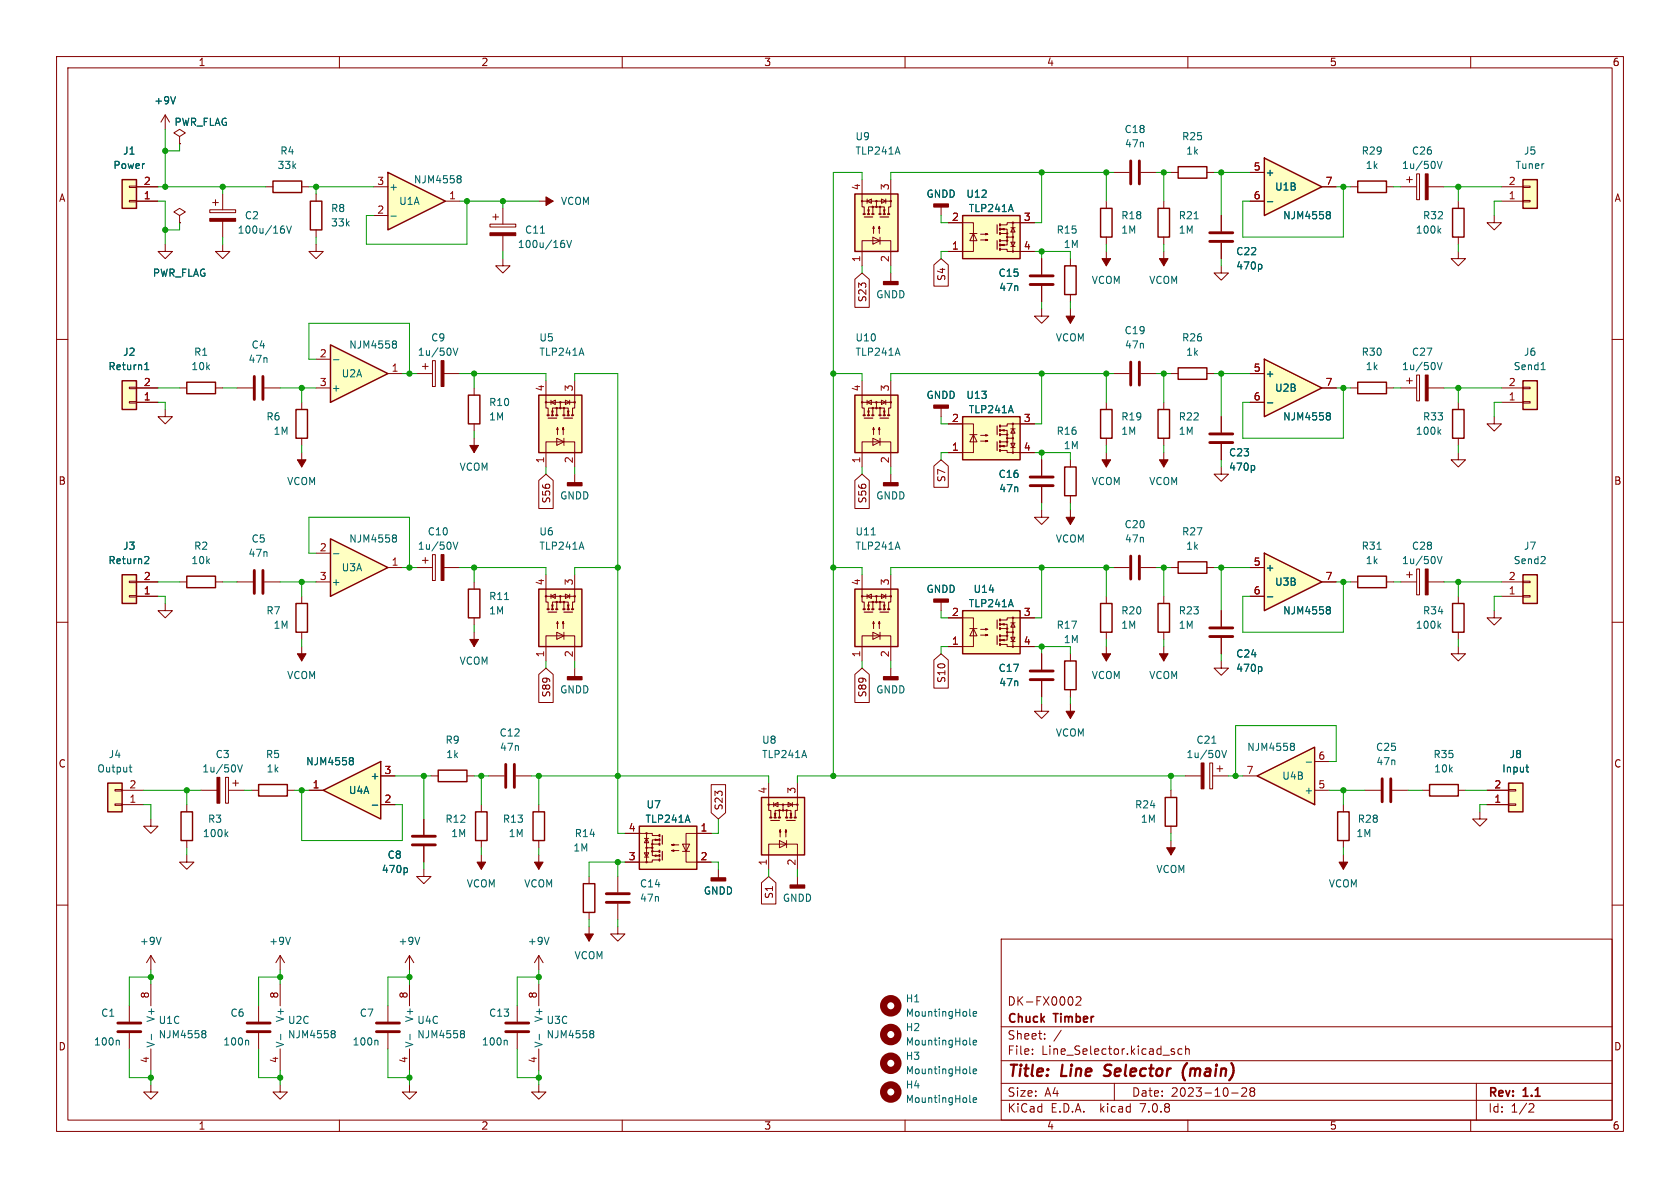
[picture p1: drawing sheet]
<svg xmlns="http://www.w3.org/2000/svg" width="297mm" height="210mm" viewBox="0 0 297 210" stroke-linecap="round" stroke-linejoin="round" font-family="sans-serif">
<defs><g id="words">
<g font-size="2.8" fill="#840000">
<text x="178" y="190.9">Title:</text>
<text x="187.7" y="190.9">Line</text>
<text x="196.1" y="190.9">Selector</text>
<text x="210.7" y="190.9">(main)</text>
</g>
<g font-size="2.1" fill="#840000">
<text x="178" y="178">DK-FX0002</text>
<text x="178" y="184">Sheet:</text>
<text x="178" y="181.2">Chuck</text>
<text x="186.5" y="181.2">Timber</text>
<text x="178" y="186.7">File:</text>
<text x="184.1" y="186.7">Line_Selector.kicad_sch</text>
<text x="178" y="196.9">KiCad</text>
<text x="178" y="194.1">Size:</text>
<text x="184.7" y="194.1">A4</text>
<text x="185.7" y="196.9">E.D.A.</text>
<text x="194.6" y="196.9">kicad</text>
<text x="200" y="194.1">Date:</text>
<text x="201.8" y="196.9">7.0.8</text>
<text x="207" y="194.1">2023-10-28</text>
<text x="263" y="194.3">Rev:</text>
<text x="263" y="196.9">Id:</text>
<text x="267.1" y="196.9">1/2</text>
<text x="269.4" y="194.3">1.1</text>
</g>
<g font-size="1.8" fill="#840000">
<text x="35" y="11.9">1</text>
<text x="85" y="11.9">2</text>
<text x="135" y="11.9">3</text>
<text x="185" y="11.9">4</text>
<text x="235" y="11.9">5</text>
<text x="285" y="11.9">6</text>
<text x="10.3" y="35.9">A</text>
<text x="285.3" y="35.9">A</text>
<text x="153.4" y="53.5" transform="rotate(-90 153.4 53.5)">S23</text>
<text x="167.3" y="49.8" transform="rotate(-90 167.3 49.8)">S4</text>
<text x="10.3" y="85.9">B</text>
<text x="97.5" y="89.1" transform="rotate(-90 97.5 89.1)">S56</text>
<text x="153.4" y="89.1" transform="rotate(-90 153.4 89.1)">S56</text>
<text x="167.3" y="85.3" transform="rotate(-90 167.3 85.3)">S7</text>
<text x="285.3" y="85.9">B</text>
<text x="97.5" y="123.4" transform="rotate(-90 97.5 123.4)">S89</text>
<text x="153.4" y="123.4" transform="rotate(-90 153.4 123.4)">S89</text>
<text x="167.3" y="120.8" transform="rotate(-90 167.3 120.8)">S10</text>
<text x="10.3" y="135.9">C</text>
<text x="285.3" y="135.9">C</text>
<text x="128" y="143.4" transform="rotate(-90 128 143.4)">S23</text>
<text x="136.8" y="159" transform="rotate(-90 136.8 159)">S1</text>
<text x="10.3" y="185.9">D</text>
<text x="285.3" y="185.9">D</text>
<text x="35" y="199.9">1</text>
<text x="85" y="199.9">2</text>
<text x="135" y="199.9">3</text>
<text x="185" y="199.9">4</text>
<text x="235" y="199.9">5</text>
<text x="285" y="199.9">6</text>
</g>
<g font-size="1.8" fill="#006464">
<text x="27.2" y="18.6">+9V</text>
<text x="30.7" y="22.5">PWR_FLAG</text>
<text x="198.7" y="23.7">C18</text>
<text x="21.7" y="27.5">J1</text>
<text x="49.5" y="27.5">R4</text>
<text x="151.1" y="25">U9</text>
<text x="151.1" y="27.5">TLP241A</text>
<text x="198.8" y="26.3">47n</text>
<text x="208.9" y="25">R25</text>
<text x="209.6" y="27.5">1k</text>
<text x="240.6" y="27.5">R29</text>
<text x="249.5" y="27.5">C26</text>
<text x="269.3" y="27.5">J5</text>
<text x="19.9" y="30.1">Power</text>
<text x="49" y="30.1">33k</text>
<text x="68.7" y="33.9">+</text>
<text x="73.1" y="32.6">NJM4558</text>
<text x="163.7" y="35.2">GNDD</text>
<text x="170.7" y="35.2">U12</text>
<text x="223.6" y="31.3">+</text>
<text x="225.3" y="33.9">U1B</text>
<text x="241.3" y="30.1">1k</text>
<text x="247.8" y="30.1">1u/50V</text>
<text x="267.8" y="30.1">Tuner</text>
<text x="41.9" y="41.5">100u/16V</text>
<text x="43.2" y="39">C2</text>
<text x="58.4" y="37.7">R8</text>
<text x="58.4" y="40.2">33k</text>
<text x="70.5" y="36.4">U1A</text>
<text x="92.7" y="41.5">C11</text>
<text x="99.1" y="36.4">VCOM</text>
<text x="171.2" y="37.7">TLP241A</text>
<text x="186.7" y="41.5">R15</text>
<text x="198.1" y="41.5">1M</text>
<text x="198.1" y="39">R18</text>
<text x="208.3" y="41.5">1M</text>
<text x="208.3" y="39">R21</text>
<text x="226.7" y="39">NJM4558</text>
<text x="250.2" y="41.5">100k</text>
<text x="251.5" y="39">R32</text>
<text x="91.4" y="44">100u/16V</text>
<text x="188" y="44">1M</text>
<text x="218.4" y="47.9">470p</text>
<text x="218.4" y="45.3">C22</text>
<text x="26.9" y="49.1">PWR_FLAG</text>
<text x="154.8" y="52.9">GNDD</text>
<text x="176.4" y="49.1">C15</text>
<text x="176.6" y="51.7">47n</text>
<text x="192.9" y="50.4">VCOM</text>
<text x="203.1" y="50.4">VCOM</text>
<text x="198.7" y="59.3">C19</text>
<text x="19.1" y="65.6">Return1</text>
<text x="21.7" y="63.1">J2</text>
<text x="33.7" y="65.6">10k</text>
<text x="34.2" y="63.1">R1</text>
<text x="43.8" y="64.4">47n</text>
<text x="44.4" y="61.8">C4</text>
<text x="61.6" y="61.8">NJM4558</text>
<text x="73.8" y="63.1">1u/50V</text>
<text x="76.1" y="60.6">C9</text>
<text x="95.3" y="60.6">U5</text>
<text x="95.3" y="63.1">TLP241A</text>
<text x="151.1" y="60.6">U10</text>
<text x="151.1" y="63.1">TLP241A</text>
<text x="186.6" y="60.6">VCOM</text>
<text x="198.8" y="61.8">47n</text>
<text x="208.9" y="60.6">R26</text>
<text x="209.6" y="63.1">1k</text>
<text x="240.6" y="63.1">R30</text>
<text x="241.3" y="65.6">1k</text>
<text x="247.8" y="65.6">1u/50V</text>
<text x="249.5" y="63.1">C27</text>
<text x="267.5" y="65.6">Send1</text>
<text x="269.3" y="63.1">J6</text>
<text x="58.5" y="69.4">+</text>
<text x="60.3" y="66.9">U2A</text>
<text x="86.4" y="72">R10</text>
<text x="163.7" y="70.7">GNDD</text>
<text x="170.7" y="70.7">U13</text>
<text x="223.6" y="66.9">+</text>
<text x="225.3" y="69.4">U2B</text>
<text x="47" y="74.5">R6</text>
<text x="48.3" y="77.1">1M</text>
<text x="86.4" y="74.5">1M</text>
<text x="171.2" y="73.3">TLP241A</text>
<text x="186.7" y="77.1">R16</text>
<text x="198.1" y="77.1">1M</text>
<text x="198.1" y="74.5">R19</text>
<text x="208.3" y="77.1">1M</text>
<text x="208.3" y="74.5">R22</text>
<text x="226.7" y="74.5">NJM4558</text>
<text x="250.2" y="77.1">100k</text>
<text x="251.5" y="74.5">R33</text>
<text x="81.1" y="83.4">VCOM</text>
<text x="188" y="79.6">1M</text>
<text x="217.2" y="83.4">470p</text>
<text x="217.2" y="80.9">C23</text>
<text x="50.7" y="86">VCOM</text>
<text x="98.9" y="88.5">GNDD</text>
<text x="154.8" y="88.5">GNDD</text>
<text x="176.4" y="84.7">C16</text>
<text x="176.6" y="87.2">47n</text>
<text x="192.9" y="86">VCOM</text>
<text x="203.1" y="86">VCOM</text>
<text x="75.5" y="94.8">C10</text>
<text x="95.3" y="94.8">U6</text>
<text x="151.1" y="94.8">U11</text>
<text x="198.7" y="93.6">C20</text>
<text x="208.9" y="94.8">R27</text>
<text x="19.1" y="99.9">Return2</text>
<text x="21.7" y="97.4">J3</text>
<text x="33.7" y="99.9">10k</text>
<text x="34.2" y="97.4">R2</text>
<text x="43.8" y="98.7">47n</text>
<text x="44.4" y="96.1">C5</text>
<text x="60.3" y="101.2">U3A</text>
<text x="61.6" y="96.1">NJM4558</text>
<text x="73.8" y="97.4">1u/50V</text>
<text x="95.3" y="97.4">TLP241A</text>
<text x="151.1" y="97.4">TLP241A</text>
<text x="186.6" y="96.1">VCOM</text>
<text x="198.8" y="96.1">47n</text>
<text x="209.6" y="97.4">1k</text>
<text x="223.6" y="101.2">+</text>
<text x="240.6" y="97.4">R31</text>
<text x="241.3" y="99.9">1k</text>
<text x="247.8" y="99.9">1u/50V</text>
<text x="249.5" y="97.4">C28</text>
<text x="267.5" y="99.9">Send2</text>
<text x="269.3" y="97.4">J7</text>
<text x="58.5" y="103.7">+</text>
<text x="86.4" y="106.3">R11</text>
<text x="163.7" y="105">GNDD</text>
<text x="171.2" y="107.5">TLP241A</text>
<text x="172" y="105">U14</text>
<text x="225.3" y="103.7">U3B</text>
<text x="47" y="108.8">R7</text>
<text x="48.3" y="111.4">1M</text>
<text x="86.4" y="108.8">1M</text>
<text x="186.7" y="111.4">R17</text>
<text x="188" y="113.9">1M</text>
<text x="198.1" y="111.4">1M</text>
<text x="198.1" y="108.8">R20</text>
<text x="208.3" y="111.4">1M</text>
<text x="208.3" y="108.8">R23</text>
<text x="226.7" y="108.8">NJM4558</text>
<text x="250.2" y="111.4">100k</text>
<text x="251.5" y="108.8">R34</text>
<text x="81.1" y="117.7">VCOM</text>
<text x="176.4" y="119">C17</text>
<text x="218.4" y="119">470p</text>
<text x="218.4" y="116.4">C24</text>
<text x="50.7" y="120.2">VCOM</text>
<text x="98.9" y="122.8">GNDD</text>
<text x="154.8" y="122.8">GNDD</text>
<text x="176.6" y="121.5">47n</text>
<text x="192.9" y="120.2">VCOM</text>
<text x="203.1" y="120.2">VCOM</text>
<text x="78.7" y="131.7">R9</text>
<text x="88.2" y="130.4">C12</text>
<text x="134.6" y="131.7">U8</text>
<text x="186.6" y="130.4">VCOM</text>
<text x="211.4" y="131.7">C21</text>
<text x="17.1" y="136.8">Output</text>
<text x="19.1" y="134.2">J4</text>
<text x="35.7" y="136.8">1u/50V</text>
<text x="38" y="134.2">C3</text>
<text x="46.9" y="134.2">R5</text>
<text x="47" y="136.8">1k</text>
<text x="54" y="135.5">NJM4558</text>
<text x="78.8" y="134.2">1k</text>
<text x="88.3" y="132.9">47n</text>
<text x="134.6" y="134.2">TLP241A</text>
<text x="209.7" y="134.2">1u/50V</text>
<text x="220.4" y="132.9">NJM4558</text>
<text x="243.2" y="132.9">C25</text>
<text x="243.2" y="135.5">47n</text>
<text x="253.3" y="134.2">R35</text>
<text x="253.4" y="136.8">10k</text>
<text x="265.5" y="136.8">Input</text>
<text x="266.8" y="134.2">J8</text>
<text x="61.6" y="140.6">U4A</text>
<text x="65.4" y="138">+</text>
<text x="114.2" y="143.1">U7</text>
<text x="200.6" y="143.1">R24</text>
<text x="226.6" y="138">U4B</text>
<text x="230.5" y="140.6">+</text>
<text x="35.8" y="148.2">100k</text>
<text x="36.7" y="145.6">R3</text>
<text x="78.6" y="145.6">R12</text>
<text x="79.7" y="148.2">1M</text>
<text x="88.8" y="145.6">R13</text>
<text x="89.8" y="148.2">1M</text>
<text x="101.5" y="148.2">R14</text>
<text x="114" y="145.6">TLP241A</text>
<text x="201.6" y="145.6">1M</text>
<text x="239.7" y="148.2">1M</text>
<text x="239.9" y="145.6">R28</text>
<text x="67.4" y="154.5">470p</text>
<text x="68.4" y="152">C8</text>
<text x="101.3" y="150.7">1M</text>
<text x="204.3" y="154.5">VCOM</text>
<text x="82.4" y="157.1">VCOM</text>
<text x="92.6" y="157.1">VCOM</text>
<text x="113" y="157.1">C14</text>
<text x="113" y="159.6">47n</text>
<text x="124.3" y="158.3">GNDD</text>
<text x="138.3" y="159.6">GNDD</text>
<text x="234.8" y="157.1">VCOM</text>
<text x="24.6" y="167.2">+9V</text>
<text x="47.5" y="167.2">+9V</text>
<text x="70.4" y="167.2">+9V</text>
<text x="93.2" y="167.2">+9V</text>
<text x="101.5" y="169.8">VCOM</text>
<text x="17.8" y="179.9">C1</text>
<text x="40.6" y="179.9">C6</text>
<text x="63.5" y="179.9">C7</text>
<text x="86.4" y="179.9">C13</text>
<text x="160" y="177.4">H1</text>
<text x="160" y="179.9">MountingHole</text>
<text x="16.5" y="185">100n</text>
<text x="27.5" y="185.3" transform="rotate(-90 27.5 185.3)">V-</text>
<text x="27.5" y="180.8" transform="rotate(-90 27.5 180.8)">V+</text>
<text x="27.9" y="183.7">NJM4558</text>
<text x="27.9" y="181.2">U1C</text>
<text x="39.4" y="185">100n</text>
<text x="50.4" y="185.3" transform="rotate(-90 50.4 185.3)">V-</text>
<text x="50.4" y="180.8" transform="rotate(-90 50.4 180.8)">V+</text>
<text x="50.8" y="183.7">NJM4558</text>
<text x="50.8" y="181.2">U2C</text>
<text x="62.2" y="185">100n</text>
<text x="73.3" y="185.3" transform="rotate(-90 73.3 185.3)">V-</text>
<text x="73.3" y="180.8" transform="rotate(-90 73.3 180.8)">V+</text>
<text x="73.7" y="183.7">NJM4558</text>
<text x="73.7" y="181.2">U4C</text>
<text x="85.1" y="185">100n</text>
<text x="96.1" y="185.3" transform="rotate(-90 96.1 185.3)">V-</text>
<text x="96.1" y="180.8" transform="rotate(-90 96.1 180.8)">V+</text>
<text x="96.5" y="183.7">NJM4558</text>
<text x="96.5" y="181.2">U3C</text>
<text x="160" y="182.5">H2</text>
<text x="160" y="185">MountingHole</text>
<text x="160" y="187.6">H3</text>
<text x="160" y="190.1">MountingHole</text>
<text x="160" y="192.6">H4</text>
<text x="160" y="195.2">MountingHole</text>
</g>
<g font-size="1.8" fill="#a90000">
<text x="25.3" y="35.3">1</text>
<text x="25.3" y="32.8">2</text>
<text x="66.6" y="32.8">3</text>
<text x="79.3" y="35.3">1</text>
<text x="152.1" y="33.7" transform="rotate(-90 152.1 33.7)">4</text>
<text x="157.2" y="33.7" transform="rotate(-90 157.2 33.7)">3</text>
<text x="221.5" y="30.2">5</text>
<text x="221.5" y="35.3">6</text>
<text x="234.2" y="32.8">7</text>
<text x="266.6" y="35.3">1</text>
<text x="266.6" y="32.8">2</text>
<text x="66.6" y="37.8">2</text>
<text x="168.2" y="39.1">2</text>
<text x="180.9" y="39.1">3</text>
<text x="152.1" y="46.4" transform="rotate(-90 152.1 46.4)">1</text>
<text x="157.2" y="46.4" transform="rotate(-90 157.2 46.4)">2</text>
<text x="168.2" y="44.2">1</text>
<text x="180.9" y="44.2">4</text>
<text x="56.4" y="63.2">2</text>
<text x="69.1" y="65.8">1</text>
<text x="221.5" y="65.8">5</text>
<text x="25.3" y="70.9">1</text>
<text x="25.3" y="68.3">2</text>
<text x="56.4" y="68.3">3</text>
<text x="96.3" y="69.3" transform="rotate(-90 96.3 69.3)">4</text>
<text x="101.3" y="69.3" transform="rotate(-90 101.3 69.3)">3</text>
<text x="152.1" y="69.3" transform="rotate(-90 152.1 69.3)">4</text>
<text x="157.2" y="69.3" transform="rotate(-90 157.2 69.3)">3</text>
<text x="221.5" y="70.9">6</text>
<text x="234.2" y="68.3">7</text>
<text x="266.6" y="70.9">1</text>
<text x="266.6" y="68.3">2</text>
<text x="168.2" y="74.7">2</text>
<text x="180.9" y="74.7">3</text>
<text x="96.3" y="82" transform="rotate(-90 96.3 82)">1</text>
<text x="101.3" y="82" transform="rotate(-90 101.3 82)">2</text>
<text x="152.1" y="82" transform="rotate(-90 152.1 82)">1</text>
<text x="157.2" y="82" transform="rotate(-90 157.2 82)">2</text>
<text x="168.2" y="79.8">1</text>
<text x="180.9" y="79.8">4</text>
<text x="56.4" y="97.5">2</text>
<text x="69.1" y="100.1">1</text>
<text x="221.5" y="100.1">5</text>
<text x="25.3" y="105.2">1</text>
<text x="25.3" y="102.6">2</text>
<text x="56.4" y="102.6">3</text>
<text x="96.3" y="103.6" transform="rotate(-90 96.3 103.6)">4</text>
<text x="101.3" y="103.6" transform="rotate(-90 101.3 103.6)">3</text>
<text x="152.1" y="103.6" transform="rotate(-90 152.1 103.6)">4</text>
<text x="157.2" y="103.6" transform="rotate(-90 157.2 103.6)">3</text>
<text x="221.5" y="105.2">6</text>
<text x="234.2" y="102.6">7</text>
<text x="266.6" y="105.2">1</text>
<text x="266.6" y="102.6">2</text>
<text x="168.2" y="109">2</text>
<text x="180.9" y="109">3</text>
<text x="96.3" y="116.3" transform="rotate(-90 96.3 116.3)">1</text>
<text x="101.3" y="116.3" transform="rotate(-90 101.3 116.3)">2</text>
<text x="152.1" y="116.3" transform="rotate(-90 152.1 116.3)">1</text>
<text x="157.2" y="116.3" transform="rotate(-90 157.2 116.3)">2</text>
<text x="168.2" y="114">1</text>
<text x="180.9" y="114">4</text>
<text x="67.9" y="136.9">3</text>
<text x="220.3" y="136.9">7</text>
<text x="233" y="134.4">6</text>
<text x="22.8" y="142">1</text>
<text x="22.8" y="139.4">2</text>
<text x="55.2" y="139.4">1</text>
<text x="67.9" y="142">2</text>
<text x="135.6" y="140.4" transform="rotate(-90 135.6 140.4)">4</text>
<text x="140.7" y="140.4" transform="rotate(-90 140.7 140.4)">3</text>
<text x="233" y="139.4">5</text>
<text x="264.1" y="142">1</text>
<text x="264.1" y="139.4">2</text>
<text x="111.1" y="147.1">4</text>
<text x="123.8" y="147.1">1</text>
<text x="111.1" y="152.1">3</text>
<text x="123.8" y="152.1">2</text>
<text x="135.6" y="153.1" transform="rotate(-90 135.6 153.1)">1</text>
<text x="140.7" y="153.1" transform="rotate(-90 140.7 153.1)">2</text>
<text x="26.4" y="176.6" transform="rotate(-90 26.4 176.6)">8</text>
<text x="49.3" y="176.6" transform="rotate(-90 49.3 176.6)">8</text>
<text x="72.1" y="176.6" transform="rotate(-90 72.1 176.6)">8</text>
<text x="95" y="176.6" transform="rotate(-90 95 176.6)">8</text>
<text x="26.4" y="188" transform="rotate(-90 26.4 188)">4</text>
<text x="49.3" y="188" transform="rotate(-90 49.3 188)">4</text>
<text x="72.1" y="188" transform="rotate(-90 72.1 188)">4</text>
<text x="95" y="188" transform="rotate(-90 95 188)">4</text>
</g>
</g></defs>
<g fill="none" stroke="#840000" stroke-width=".18">
<path d="M10 10h277v190h-277zM12 12h273v186h-273zM60 10v2M110 10v2M160 10v2M210 10v2M260 10v2M22.9 32.9h1.2v.2h-1.2zM22.9 35.4h1.2v.3h-1.2zM24.1 33h3.8M24.1 35.6h3.8M29.2 20.3l-.8 1.3"/>
<path d="M29.2 20.3v2.6M29.2 20.3l.8 1.3M31.7 24.1l1.1-.6-1.1-.6-1 .6 1 .6v1.3M31.7 25.4h.1M31.7 38.1l1.1-.6-1.1-.7-1 .7 1 .6v1.3M31.7 39.4h.1M37.1 37.1h4.6v.5h-4.6zM37.6 35.8h1M38.1 35.3v1M39.4 34.3v2.8M39.4 39.1v2.8M47 33h1.3"/>
<path d="M53.3 33h1.3M238.8 33h1.2M245.1 33h1.3M10 60h2M29.2 43.2v1.3h1.3l-1.3 1.2-1.3-1.2h1.3M39.4 43.2v1.3h1.2l-1.2 1.2-1.3-1.2h1.3M285 60h2M31.7 68.6h1.3M38.1 68.6h1.3M41.9 68.6h2.8M46.7 68.6h2.8M83.8 68.6v1.3"/>
<path d="M83.8 74.9v1.3M83.8 77.5v2.5M96.5 67.3v4.8h.4v1.2M96.5 71.1h5.1M97.4 71.1l.8-.4v.8zM97.4 70.7v.8M97.5 72.6h.3l-.1 .6zM98.4 72.1h-.7v1.2M98.4 77.5l1.3 .6-1.3 .6zM98.4 73.3v-1.2h1.3v1.2M98.6 75.6l-.2 .3h.3l-.1-.3v1.2M99.1 71.1v1"/>
<path d="M99.6 75.6l-.2 .3h.3l-.1-.3v1.2M99.7 72.1h.8v1.2M99.7 77.5v1.2M99.9 70.7l.8 .4-.8 .4zM100.3 72.6h.3l-.1 .6zM100.7 70.7v.8M101.6 67.3v4.8h-.4v1.2M152.4 67.3v4.8h.4v1.2M152.4 71.1h5.1M153.3 71.1l.8-.4v.8zM153.3 70.7v.8M153.4 72.6h.3l-.2 .6z"/>
<path d="M154.3 72.1h-.8v1.2M154.3 77.5l1.3 .6-1.3 .6zM154.3 73.3v-1.2h1.3v1.2M154.4 75.6l-.1 .3h.3l-.2-.3v1.2M154.9 71.1v1M155.4 75.6l-.1 .3h.3l-.2-.3v1.2M155.6 72.1h.7v1.2M155.6 77.5v1.2M155.8 70.7l.8 .4-.8 .4zM156.2 72.6h.3l-.2 .6zM156.6 70.7v.8M157.5 67.3v4.8h-.4v1.2"/>
<path d="M74.7 99.1h1M75.2 98.6v1M76.5 98h.5v4.6h-.5zM96.5 82.6v-4.5h5.1v4.5M101.6 83.8v1.5M152.4 82.6v-4.5h5.1v4.5M10 110h2M22.9 102.7h1.2v.3h-1.2zM22.9 105.3h1.2v.2h-1.2zM24.1 105.4h3.8M24.1 102.9h3.8M29.2 106.7v1.3h1.3l-1.3 1.2-1.3-1.2h1.3"/>
<path d="M31.7 102.9h1.3M38.1 102.9h1.3M73.7 100.3h2.8M78.5 100.3h2.8M83.8 102.9v1.2M83.8 109.2v1.3M96.5 116.8v-4.4h5.1v4.4M96.5 101.6v4.8h.4v1.2M96.5 105.4h5.1M97.4 105.4l.8-.4v.8zM97.4 105v.8M97.5 106.9h.3l-.1 .5z"/>
<path d="M98.4 106.4h-.7v1.2M98.4 111.8l1.3 .6-1.3 .6zM98.4 107.6v-1.2h1.3v1.2M98.6 109.9l-.2 .3h.3l-.1-.3v1.2M99.1 105.4v1M99.6 109.9l-.2 .3h.3l-.1-.3v1.2M99.7 106.4h.8v1.2M99.7 111.8v1.2M99.9 105l.8 .4-.8 .4zM100.3 106.9h.3l-.1 .5zM100.7 105v.8M101.6 101.6v4.8h-.4v1.2"/>
<path d="M285 110h2M10 160h2M285 160h2M22.9 177.8v2.8M26.7 174v3.8M45.7 177.8v2.8M49.5 174v3.8M68.6 177.8v2.8M177 166h108v32h-108zM189.5 176.3l.2 .5-.2 .8M190.2 176.3l.6-.1 .2 .1 .1 .3-.9 1.1h.9M22.9 182.6v2.8"/>
<path d="M26.7 191.8v1.2h-1.3l1.3 1.3 1.2-1.3h-1.2M26.7 185.4v3.8M45.7 182.6v2.8M49.5 191.8v1.2h-1.2l1.2 1.3 1.3-1.3h-1.3M49.5 185.4v3.8M60 198v2M68.6 182.6v2.8M72.4 191.8v1.2h-1.3l1.3 1.3 1.3-1.3h-1.3M110 198v2M160 198v2M177 194.5h108M177 191.5h108"/>
<path d="M177 187.5h108M177 181.5h108M182.5 186.3v.1M182.5 185.5v.1M184.7 183.6v.1M184.7 182.8v.1M187.6 182.1l-1.3 2M197 191.5v3M207.2 185.9l.4 .1 .1 .2-.2 .2h-.3M207.2 185.4l.4 .1M209 185.5l-.5-.1-.3 .3v.4l.2 .2h.6M209.6 185.5l.2-.1 .4 .1v.9"/>
<path d="M209.6 184.9v1.5M210 198v2M217.7 193.2h1.2M220.1 192.3l.3 .3-.1 .3-.8 .9h.9M221.2 192.9l-.2 .3v.3l.2 .3 .5-.1 .1-.2-.1-.4-.2-.2M221.2 192.9l-.2-.2 .2-.4 .5 .1 .1 .2-.3 .3M221.2 192.9h.3M260 198v2M261 191.5v6.5M270.5 195.1l.5 .1 .2 .3-1 1.1h1"/>
<circle cx="96.5" cy="71.1" r=".13"/>
<circle cx="98.4" cy="72.1" r=".13"/>
<circle cx="99.1" cy="71.1" r=".13"/>
<circle cx="99.1" cy="72.1" r=".13"/>
<circle cx="99.7" cy="72.1" r=".13"/>
<circle cx="101.6" cy="71.1" r=".13"/>
<circle cx="152.4" cy="71.1" r=".13"/>
<circle cx="154.3" cy="72.1" r=".13"/>
<circle cx="154.9" cy="71.1" r=".13"/>
<circle cx="154.9" cy="72.1" r=".13"/>
<circle cx="155.6" cy="72.1" r=".13"/>
<circle cx="157.5" cy="71.1" r=".13"/>
<circle cx="96.5" cy="105.4" r=".13"/>
<circle cx="98.4" cy="106.4" r=".13"/>
<circle cx="99.1" cy="105.4" r=".13"/>
<circle cx="99.1" cy="106.4" r=".13"/>
<circle cx="99.7" cy="106.4" r=".13"/>
<circle cx="101.6" cy="105.4" r=".13"/>
</g>
<path d="M195.1 190.1l.3 .1M195.4 188.4l-.1 .2 .1 .4M209.9 187.9a2.35 2.35 0 0 0-.4 3.1" fill="none" stroke="#840000" stroke-width=".4"/>
<path d="M21.6 31.8h2.5v5h-2.5zM48.3 32h5v2h-5zM240 32h5.1v2h-5.1zM33 67.6h5.1v2h-5.1zM82.8 69.9h2v5h-2zM95.2 69.9h7.7v10.1h-7.7zM151.1 69.9h7.6v10.1h-7.6zM21.6 101.6h2.5v5.1h-2.5zM33 101.9h5.1v2h-5.1zM82.8 104.1h2v5.1h-2zM95.2 104.1h7.7v10.2h-7.7z" fill="none" stroke="#840000" stroke-width=".25"/>
<g fill="none" stroke="#006464" stroke-width=".18">
<path d="M31 17.1l-.4 1.3M49.9 39.9h.3M50.7 39.9l.4 1.3 .4-1.3M50.1 40.4l.2 .3v.3l-.2 .2M25.8 98.4h.4l.1 .3-.8 .9h.8M80.1 95.8l.4 1.3 .4-1.3M89.2 106h.7M20.9 183.9l.2 .2v.6M26.8 182.8v1M35.9 182.2h.3l.2 .2-.2 .3M35.9 182.7h.3M36.2 182.7l.2 .3v.2l-.1 .2-.4 .1"/>
<path d="M43.8 183.9l.2 .2v.6M49.6 182.8v1M58.8 182.2h.2l.3 .2-.3 .3M58.8 182.7h.2M59 182.7l.3 .3v.2l-.2 .2-.3 .1M66.6 183.9l.2 .2v.6"/>
</g>
<g fill="#840000" stroke="#840000" stroke-width=".18">
<path d="M78 98h.5v4.6h-.5z"/>
<path d="M83.1 78.7h1.5l-.8 1.3z"/>
<path d="M37.1 38.6h4.6v.5h-4.6z"/>
</g>
<path d="M45 66.5v4.1M46.5 66.5v4.1M20.8 182.4h4.1M20.8 180.8h4.1M43.7 182.4h4.1M43.7 180.8h4.1M66.5 182.4h4.1M66.5 180.8h4.1" fill="none" stroke="#840000" stroke-width=".51"/>
<g fill="#ffffc2" stroke="#ffffc2" stroke-width=".18">
<path d="M95.2 69.9h7.7v10.1h-7.7z"/>
<path d="M151.1 69.9h7.6v10.1h-7.6z"/>
<path d="M95.2 104.1h7.7v10.2h-7.7z"/>
<path d="M21.6 31.8h2.5v5h-2.5z"/>
<path d="M21.6 101.6h2.5v5.1h-2.5z"/>
</g>
<path d="M96.9 73.9h1.5M99.7 73.9h1.5M152.8 73.9h1.5M155.6 73.9h1.5M96.9 108.2h1.5M99.7 108.2h1.5" fill="none" stroke="#840000" stroke-width=".2"/>
<g fill="none" stroke="#840000" stroke-width=".36">
<path d="M96.8 73.4h.2M97.5 73.4h.3M98.3 73.4h.3M99.6 73.4h.2M100.3 73.4h.3M101.1 73.4h.2M152.7 73.4h.2M153.4 73.4h.3M154.2 73.4h.2M155.4 73.4h.3M156.2 73.4h.3M157 73.4h.2"/>
<path d="M96.8 107.7h.2M97.5 107.7h.3M98.3 107.7h.3M99.6 107.7h.2M100.3 107.7h.3M101.1 107.7h.2"/>
</g>
<path d="M100.3 85.3h2.6v.6h-2.6z" fill="#840000" stroke="#840000" stroke-width=".25"/>
<path d="M58.4 61l10.2 5-10.2 5.1z" fill="#ffffc2"/>
<path d="M58.4 61l10.2 5-10.2 5.1z" fill="none" stroke="#840000" stroke-width=".25"/>
<path d="M55.9 63.5h2.5M55.9 68.6h2.5M68.6 66h2.5M53.3 80v2.6" fill="none" stroke="#840000" stroke-width=".18"/>
<path d="M58.9 63.6h1M69.6 60.3h.2l.3 .2-.3 .3M69.6 60.8h.2M69.8 60.8l.3 .3v.2l-.1 .2h-.4" fill="none" stroke="#006464" stroke-width=".18"/>
<path d="M52.6 81.3h1.5l-.8 1.3z" fill="#840000" stroke="#840000" stroke-width=".18"/>
<path d="M58.4 95.3l10.2 5-10.2 5.1z" fill="#ffffc2"/>
<path d="M54.9 35.6h2v5h-2zM21.6 67.3h2.5v5.1h-2.5zM52.3 72.4h2.1v5.1h-2.1zM170.2 73.7h10.1v7.6h-10.1zM58.4 95.3l10.2 5-10.2 5.1zM52.3 106.7h2.1v5.1h-2.1zM45.7 138.7h5.1v2h-5.1zM77.5 136.1h5v2.1h-5z" fill="none" stroke="#840000" stroke-width=".25"/>
<g fill="none" stroke="#840000" stroke-width=".18">
<path d="M55.9 34.3v1.3M86.6 39.6h4.6v.5h-4.6zM87.1 38.4h1M87.6 37.8v1.1M88.9 36.8v2.8M95.2 35.6h2.6M55.9 43.2v1.3h1.2l-1.2 1.2-1.3-1.2h1.3M55.9 40.6v1.3M88.9 41.7v2.8M22.9 68.5h1.2v.2h-1.2zM22.9 71h1.2v.2h-1.2zM24.1 71.1h3.8"/>
<path d="M24.1 68.6h3.8M29.2 72.4v1.3h1.3l-1.3 1.2-1.3-1.2h1.3M53.3 71.1v1.3M53.3 77.5v1.2M73.7 66h2.8M74.7 64.8h1M75.2 64.3v1M76.5 63.8h.5v4.5h-.5zM78.5 66h2.8M167.6 74.9h4.5v5.1h-4.5M171.4 76.8h1.3M172.1 76.8l.6 1.3h-1.3z"/>
<path d="M173.4 77h1.2l-.4-.2v.3l.4-.1M173.4 78h1.2l-.4-.1v.2l.4-.1M176.9 76.1h1.2v.7M176.9 76.8h1.2v1.3h-1.2M176.9 79.6h1.2v.4h4.8M177 76.1l.5-.2v.3zM177 78.9l.5-.2v.3zM178.1 78.1v.8h-1.2M178.1 77.5h1M178.7 78.4h.8l-.4 .7zM178.7 75.8h.8M178.7 79.1h.8"/>
<path d="M179.1 75.8l.4 .8h-.8zM179.1 74.9v5.1M182.9 74.9h-4.8v.4h-1.2M55.9 97.8h2.5M41.9 102.9h2.8M46.7 102.9h2.8M53.3 105.4v1.3M53.3 111.8v1.2M55.9 102.9h2.5M68.6 100.3h2.5M83.8 111.8v2.5M101.6 118.1v1.5"/>
<path d="M44.4 139.7h1.3M50.8 139.7h1.3M76.2 137.2h1.3M82.5 137.2h1.3M86.4 137.2h2.8M91.2 137.2h2.8"/>
<circle cx="178.1" cy="76.8" r=".13"/>
<circle cx="178.1" cy="77.5" r=".13"/>
<circle cx="178.1" cy="78.1" r=".13"/>
<circle cx="179.1" cy="74.9" r=".13"/>
<circle cx="179.1" cy="77.5" r=".13"/>
<circle cx="179.1" cy="80" r=".13"/>
</g>
<path d="M95.5 41.2h.8M99.5 42.5h.2M99.6 43l.2 .2v.3l-.2 .3M100.2 42.5l.4 1.3 .4-1.3M25.6 65.3h.7M25.6 64.4l.3-.3v1.2M80.1 61.5l.4 1.3 .4-1.3M58.9 97.9h1M69.6 94.6h.2l.3 .2-.3 .3M69.6 95.1h.2M69.8 95.1l.3 .2v.3l-.1 .2h-.4" fill="none" stroke="#006464" stroke-width=".18"/>
<g fill="#ffffc2" stroke="#ffffc2" stroke-width=".18">
<path d="M170.2 73.7h10.1v7.6h-10.1z"/>
<path d="M21.6 67.3h2.5v5.1h-2.5z"/>
</g>
<path d="M176.3 75.3v1.5M176.3 78.1v1.5" fill="none" stroke="#840000" stroke-width=".2"/>
<path d="M176.8 75.2v.2M176.8 75.9v.3M176.8 78v.2M176.8 78.7v.3M176.8 79.5v.3M176.8 76.7v.3" fill="none" stroke="#840000" stroke-width=".36"/>
<path d="M100.3 119.6h2.6v.5h-2.6z" fill="#840000" stroke="#840000" stroke-width=".25"/>
<path d="M45 100.8v4.1M46.5 100.8v4.1M89.4 135.1v4.1M90.9 135.1v4.1" fill="none" stroke="#840000" stroke-width=".51"/>
<g fill="#840000" stroke="#840000" stroke-width=".18">
<path d="M96.5 34.8l1.3 .8-1.3 .7z"/>
<path d="M86.6 41.1h4.6v.6h-4.6z"/>
<path d="M78 63.8h.5v4.5h-.5z"/>
<path d="M83.1 113h1.5l-.8 1.3z"/>
</g>
<path d="M68.6 30.5l10.1 5.1-10.1 5z" fill="#ffffc2"/>
<path d="M68.6 30.5l10.1 5.1-10.1 5zM151.1 104.1h7.6v10.2h-7.6zM170.2 108h10.1v7.6h-10.1zM194.6 106.7h2v5.1h-2zM19 138.4h2.6v5.1h-2.6z" fill="none" stroke="#840000" stroke-width=".25"/>
<g fill="none" stroke="#840000" stroke-width=".18">
<path d="M66 38.1h2.6M66 33h2.6M78.7 35.6h2.6M88.9 45.7v1.3h1.3l-1.3 1.3-1.3-1.3h1.3M166.4 72.1v1.6M157.5 83.8v1.5M152.4 116.8v-4.4h5.1v4.4M152.4 101.6v4.8h.4v1.2M152.4 105.4h5.1M153.3 105.4l.8-.4v.8zM153.3 105v.8M153.4 106.9h.3l-.2 .5z"/>
<path d="M154.3 106.4h-.8v1.2M154.3 111.8l1.3 .6-1.3 .6zM154.3 107.6v-1.2h1.3v1.2M154.4 109.9l-.1 .3h.3l-.2-.3v1.2M154.9 105.4v1M155.4 109.9l-.1 .3h.3l-.2-.3v1.2M155.6 106.4h.7v1.2M155.6 111.8v1.2M155.8 105l.8 .4-.8 .4zM156.2 106.9h.3l-.2 .5zM156.6 105v.8M157.5 101.6v4.8h-.4v1.2"/>
<path d="M166.4 106.4v1.6M167.6 109.2h4.5v5.1h-4.5M171.4 111.1h1.3M172.1 111.1l.6 1.3h-1.3zM173.4 111.3h1.2l-.4-.2v.3l.4-.1M173.4 112.3h1.2l-.4-.2v.3l.4-.1M176.9 110.4h1.2v.7M176.9 111.1h1.2v1.3h-1.2M176.9 113.9h1.2v.4h4.8M177 110.4l.5-.2v.3zM177 113.2l.5-.2v.3zM178.1 112.4v.8h-1.2"/>
<path d="M178.1 111.8h1M178.7 112.6h.8l-.4 .8zM178.7 110.1h.8M178.7 113.4h.8M179.1 110.1l.4 .8h-.8zM179.1 109.2v5.1M182.9 109.2h-4.8v.4h-1.2M195.6 105.4v1.3M195.6 111.8v1.2M196.8 100.3h2.8M201.7 100.3h2.8M20.3 139.6h1.3v.2h-1.3z"/>
<path d="M21.6 139.7h3.8M35.6 139.7h2.8M39.9 137.4h.5v4.6h-.5zM40.4 139.7h2.8M41.1 138.4h1.1M41.7 137.9v1M20.3 142.1h1.3v.3h-1.3zM21.6 142.2h3.8M26.7 168.9l-.8 1.3M26.7 168.9v2.6M26.7 168.9l.7 1.3M49.5 168.9l-.7 1.3"/>
<path d="M49.5 168.9v2.6M49.5 168.9l.8 1.3"/>
<circle cx="152.4" cy="105.4" r=".13"/>
<circle cx="154.3" cy="106.4" r=".13"/>
<circle cx="154.9" cy="105.4" r=".13"/>
<circle cx="154.9" cy="106.4" r=".13"/>
<circle cx="155.6" cy="106.4" r=".13"/>
<circle cx="157.5" cy="105.4" r=".13"/>
<circle cx="178.1" cy="111.1" r=".13"/>
<circle cx="178.1" cy="112.4" r=".13"/>
<circle cx="178.1" cy="111.8" r=".13"/>
<circle cx="179.1" cy="111.8" r=".13"/>
<circle cx="179.1" cy="109.2" r=".13"/>
<circle cx="179.1" cy="114.3" r=".13"/>
</g>
<path d="M69.1 38.2h1M81 31.1h.3l.2 .2-.2 .3M81 31.6h.3M81.3 31.6l.2 .2v.3l-.1 .2h-.4M154 94.6h.7M22.8 135.6h.5M23 135.2v1.1l.3 .2M42 135.2l.4 1.3 .4-1.3M28.5 165.7l-.4 1.2M51.3 165.7l-.4 1.2" fill="none" stroke="#006464" stroke-width=".18"/>
<path d="M199.9 98.3v4.1M201.4 98.3v4.1" fill="none" stroke="#840000" stroke-width=".51"/>
<path d="M38.4 137.4h.5v4.6h-.5z" fill="#840000" stroke="#840000" stroke-width=".18"/>
<g fill="#840000" stroke="#840000" stroke-width=".25">
<path d="M156.2 85.3h2.5v.6h-2.5z"/>
<path d="M165.1 105.9h2.5v.5h-2.5z"/>
<path d="M165.1 71.6h2.5v.5h-2.5z"/>
</g>
<g fill="#ffffc2" stroke="#ffffc2" stroke-width=".18">
<path d="M19 138.4h2.6v5.1h-2.6z"/>
<path d="M151.1 104.1h7.6v10.2h-7.6z"/>
<path d="M170.2 108h10.1v7.6h-10.1z"/>
</g>
<path d="M152.8 108.2h1.5M155.6 108.2h1.5M176.3 109.6v1.5M176.3 112.4v1.5" fill="none" stroke="#840000" stroke-width=".2"/>
<path d="M152.7 107.7h.2M153.4 107.7h.3M154.2 107.7h.2M155.4 107.7h.3M156.2 107.7h.3M157 107.7h.2M176.8 109.5v.2M176.8 110.2v.3M176.8 112.3v.2M176.8 113v.3M176.8 113.8v.2M176.8 111v.3" fill="none" stroke="#840000" stroke-width=".36"/>
<path d="M223.5 63.5l10.2 5.1-10.2 5.1z" fill="#ffffc2"/>
<path d="M223.5 63.5l10.2 5.1-10.2 5.1z" fill="none" stroke="#840000" stroke-width=".25"/>
<path d="M221 66h2.5M221 71.1h2.5M233.7 68.6h2.5M184.1 90.2v1.2h1.3l-1.3 1.3-1.2-1.3h1.2M184.1 81.3v2.8M184.1 86.1v2.8M189.2 90.2v2.5M195.6 80v2.6" fill="none" stroke="#840000" stroke-width=".18"/>
<path d="M224 71.2h1M234.7 73h.2l.3 .2-.3 .3M234.7 73.5h.2M234.9 73.5l.3 .3v.2l-.1 .2h-.4" fill="none" stroke="#006464" stroke-width=".18"/>
<g fill="#840000" stroke="#840000" stroke-width=".18">
<path d="M194.8 81.3h1.5l-.7 1.3z"/>
<path d="M188.5 91.4h1.5l-.8 1.3z"/>
</g>
<path d="M182.1 85.9h4.1M182.1 84.3h4.1" fill="none" stroke="#840000" stroke-width=".51"/>
<path d="M57.1 139.7l10.2-5.1v10.2z" fill="#ffffc2"/>
<path d="M204.7 106.7h2.1v5.1h-2.1zM240 101.9h5.1v2h-5.1zM256.8 106.7h2v5.1h-2zM57.1 139.7l10.2-5.1v10.2zM32 143.5h2v5.1h-2z" fill="none" stroke="#840000" stroke-width=".25"/>
<g fill="none" stroke="#840000" stroke-width=".18">
<path d="M257.8 80v1.3h1.3l-1.3 1.3-1.3-1.3h1.3M53.3 114.3v2.5M205.7 105.4v1.3M205.7 111.8v1.2M215.9 108v2.7M215.9 112.8v2.8M238.8 102.9h1.2M245.1 102.9h1.3M247.6 102.9h2.8M248.7 101.6h1M249.2 101.1v1M250.4 100.6h.6v4.6h-.6z"/>
<path d="M252.5 102.9h2.8M257.8 114.3v1.3h1.3l-1.3 1.2-1.3-1.2h1.3M257.8 105.4v1.3M257.8 111.8v1.2M54.6 139.7h2.5M67.3 137.2h2.5M26.7 144.8v1.3h-1.3l1.3 1.2 1.2-1.2h-1.2M33 151.1v1.3h-1.3l1.3 1.3 1.3-1.3h-1.3M33 142.2v1.3M33 148.6v1.3M67.3 142.2h2.5"/>
</g>
<path d="M243.4 97.1h.8M254.1 98.4l.4 1.2 .4-1.2M222.8 117.8l.3 .3v.3l-.3 .3M254.4 110.6l.3 .5M254.7 110.2l-.5 .5M62 133.9h.2l.3 .3-.3 .3M62 134.5h.2M62.2 134.5l.3 .2v.3l-.1 .1-.4 .1M39.9 147.4l.4 .5M40.3 147.1l-.5 .4M65.8 142.3h1" fill="none" stroke="#006464" stroke-width=".18"/>
<g fill="#840000" stroke="#840000" stroke-width=".18">
<path d="M252 100.6h.5v4.6h-.5z"/>
<path d="M52.6 115.6h1.5l-.8 1.2z"/>
</g>
<path d="M213.9 112.5h4M213.9 111h4" fill="none" stroke="#840000" stroke-width=".51"/>
<path d="M223.5 97.8l10.2 5.1-10.2 5.1z" fill="#ffffc2"/>
<path d="M188.2 82.6h2v5h-2zM208.3 99.3h5.1v2h-5.1zM223.5 97.8l10.2 5.1-10.2 5.1zM188.2 116.8h2v5.1h-2zM269.2 101.6h2.6v5.1h-2.6zM113 146.1h10.2v7.6h-10.2zM134.6 141h7.6v10.1h-7.6z" fill="none" stroke="#840000" stroke-width=".25"/>
<g fill="none" stroke="#840000" stroke-width=".18">
<path d="M184.1 54.6v1.3h1.3l-1.3 1.3-1.2-1.3h1.2M195.6 44.5v2.5M215.9 73.7v2.8M215.9 78.5v2.8M189.2 81.3v1.3M189.2 87.6v1.3M205.7 80v2.6M215.9 82.6v1.2h1.3l-1.3 1.3-1.3-1.3h1.3M157.5 118.1v1.5M184.1 115.6v2.8M189.2 115.6v1.2M195.6 114.3v2.5"/>
<path d="M205.7 114.3v2.5M207 100.3h1.3M213.4 100.3h1.2M215.9 116.8v1.3h1.3l-1.3 1.3-1.3-1.3h1.3M221 100.3h2.5M221 105.4h2.5M233.7 102.9h2.5M264.2 108v1.2h1.2l-1.2 1.3-1.3-1.3h1.3M265.4 105.4h3.8M265.4 102.9h3.8M269.2 102.7h1.3v.3h-1.3zM269.2 105.3h1.3v.2h-1.3z"/>
<path d="M135.9 138.4v4.9h.4v1.1M141 138.4v4.9h-.4v1.1M184.1 124.5v1.2h1.3l-1.3 1.3-1.2-1.3h1.2M184.1 120.4v2.8M189.2 121.9v1.3M189.2 124.5v2.5M109.2 154.9v2.8M109.2 159.8v2.8M110.5 147.3h4.8v.4h1.2M113.9 150.7h.8l-.4 .8zM113.9 151.5h.8M113.9 148.2h.8"/>
<path d="M114.3 148.2l.4 .8h-.8zM114.3 149.9h1M114.3 147.3v5.1M115.3 150.5v.8h1.2M115.8 151.1l.5 .2-.5 .1zM115.8 148.3l.5 .2-.5 .1zM116.5 148.5h-1.2v.7M116.5 152h-1.2v.4h-4.8M116.5 149.2h-1.2v1.3h1.2M118.7 150.4l.4-.2v.3l-.4-.1h1.3M118.7 149.4l.4-.2v.3l-.4-.1h1.3M120.6 149.2h1.3l-.6 1.3z"/>
<path d="M120.6 150.5h1.3M125.7 147.3h-4.4v5.1h4.4M127 153.7v1.5M135.9 153.7v-4.5h5.1v4.5M135.9 142.2h5.1M136.8 142.2l.7-.3v.7zM136.8 141.9v.7M136.9 143.8h.3l-.2 .5zM137.8 143.3h-.8v1.1M137.8 148.6l1.3 .6-1.3 .7zM137.8 144.4v-1.1h1.3v1.1M137.9 146.7l-.1 .4h.2l-.1-.4v1.3"/>
<path d="M138.4 142.2v1.1M138.9 146.7l-.1 .4h.3l-.2-.4v1.3M139.1 143.3h.7v1.1M139.1 148.6v1.3M139.3 141.9l.8 .3-.8 .4zM139.7 143.8h.3l-.2 .5zM140.1 141.9v.7M141 154.9v1.6M237.5 151.1v2.6M104.1 163.8v2.6M109.2 163.8v1.3h-1.3l1.3 1.3 1.3-1.3h-1.3M95.2 191.8v1.2h-1.2l1.2 1.3 1.3-1.3h-1.3"/>
<circle cx="114.3" cy="149.9" r=".13"/>
<circle cx="114.3" cy="152.4" r=".13"/>
<circle cx="114.3" cy="147.3" r=".13"/>
<circle cx="115.3" cy="149.2" r=".13"/>
<circle cx="115.3" cy="150.5" r=".13"/>
<circle cx="115.3" cy="149.9" r=".13"/>
<circle cx="135.9" cy="142.2" r=".13"/>
<circle cx="137.8" cy="143.3" r=".13"/>
<circle cx="138.4" cy="143.3" r=".13"/>
<circle cx="138.4" cy="142.2" r=".13"/>
<circle cx="139.1" cy="143.3" r=".13"/>
<circle cx="141" cy="142.2" r=".13"/>
</g>
<g fill="none" stroke="#006464" stroke-width=".18">
<path d="M221.6 82.3l.2 .2v.4l-.2 .2M272.4 99.6h.8M273.1 98.5v.4M224 105.5h1M234.7 107.3h.2l.3 .2-.3 .3M234.7 107.8h.2M234.9 107.8l.3 .2v.3l-.1 .2h-.4M171.4 179.5l.2 .1M172 179.2l.6-.1v-.2l-.4-.1-.2 .2 .1 .6h.5M171.4 189.6l.2 .2M171.4 194.7l.2 .2M171.4 184.5l.2 .2"/>
<path d="M172 184.3l.6-.1v-.3h-.4l-.2 .2 .1 .6h.5M172 189.4l.6-.1v-.3h-.4l-.2 .1 .1 .6h.5M172 194.5l.6-.2v-.2l-.4-.1-.2 .2 .1 .6h.5"/>
</g>
<g fill="#840000" stroke="#840000" stroke-width=".18">
<path d="M205 81.3h1.5l-.8 1.3z"/>
<path d="M205 115.6h1.5l-.8 1.2z"/>
<path d="M188.5 125.7h1.5l-.8 1.3z"/>
<path d="M194.8 115.6h1.5l-.7 1.2z"/>
<path d="M194.8 45.7h1.5l-.7 1.3z"/>
<path d="M236.7 152.4h1.6l-.8 1.3z"/>
<path d="M103.4 165.1h1.5l-.8 1.3z"/>
</g>
<path d="M213.9 78.2h4M213.9 76.7h4M182.1 118.6h4.1M182.1 120.1h4.1M107.2 159.5h4.1M107.2 158h4.1" fill="none" stroke="#840000" stroke-width=".51"/>
<g fill="#840000" stroke="#840000" stroke-width=".25">
<path d="M125.7 155.2h2.6v.5h-2.6z"/>
<path d="M156.2 119.6h2.5v.5h-2.5z"/>
<path d="M139.7 156.5h2.5v.5h-2.5z"/>
</g>
<g fill="#ffffc2" stroke="#ffffc2" stroke-width=".18">
<path d="M113 146.1h10.2v7.6h-10.2z"/>
<path d="M134.6 141h7.6v10.1h-7.6z"/>
<path d="M269.2 101.6h2.6v5.1h-2.6z"/>
</g>
<path d="M117.1 147.7v1.5M117.1 150.5v1.5M136.3 145h1.5M139.1 145h1.5" fill="none" stroke="#840000" stroke-width=".2"/>
<path d="M116.6 151.9v.2M116.6 151.1v.3M116.6 149.1v.3M116.6 148.3v.3M116.6 147.6v.2M116.6 150.4v.2M136.1 144.5h.3M136.9 144.5h.3M137.7 144.5h.2M138.9 144.5h.3M139.7 144.5h.3M140.5 144.5h.2" fill="none" stroke="#840000" stroke-width=".36"/>
<g fill="none" stroke="#840000" stroke-width="1.3">
<circle cx="157.5" cy="177.8" r="1.27"/>
<circle cx="157.5" cy="188" r="1.27"/>
<circle cx="157.5" cy="193" r="1.27"/>
<circle cx="157.5" cy="182.9" r="1.27"/>
</g>
<path d="M222.2 137.2l10.2-5.1v10.1z" fill="#ffffc2"/>
<g fill="none" stroke="#840000" stroke-width=".25">
<path d="M194.6 36.8h2v5.1h-2zM204.7 36.8h2.1v5.1h-2.1zM208.3 29.5h5.1v2h-5.1zM256.8 36.8h2v5.1h-2zM269.2 31.8h2.6v5h-2.6zM188.2 47h2v5.1h-2zM240 67.6h5.1v2h-5.1zM256.8 72.4h2v5.1h-2zM269.2 67.3h2.6v5.1h-2.6zM222.2 137.2l10.2-5.1v10.1zM252.7 138.7h5.1v2h-5.1zM266.7 138.4h2.5v5.1h-2.5z"/>
<path d="M84.1 143.5h2v5.1h-2zM94.2 143.5h2.1v5.1h-2.1zM103.1 156.2h2.1v5.1h-2.1zM206 141h2v5.1h-2zM236.5 143.5h2v5.1h-2z"/>
</g>
<g fill="none" stroke="#840000" stroke-width=".18">
<path d="M195.6 35.6v1.2M196.8 30.5h2.8M201.7 30.5h2.8M205.7 35.6v1.2M207 30.5h1.3M213.4 30.5h1.2M215.9 38.1v2.8M247.6 33h2.8M248.7 31.8h1M249.2 31.2v1.1M250.4 30.7h.6v4.6h-.6zM252.5 33h2.8"/>
<path d="M257.8 35.6v1.2M264.2 38.1v1.3h1.2l-1.2 1.2-1.3-1.2h1.3M265.4 35.6h3.8M265.4 33h3.8M269.2 32.9h1.3v.2h-1.3zM269.2 35.4h1.3v.3h-1.3zM184.1 45.7v2.8M184.1 50.5v2.8M189.2 45.7v1.3M189.2 52.1v1.2M189.2 54.6v2.6M195.6 41.9v1.3"/>
<path d="M205.7 41.9v1.3M205.7 44.5v2.5M215.9 42.9v2.8M257.8 44.5v1.2h1.3l-1.3 1.3-1.3-1.3h1.3M257.8 41.9v1.3M238.8 68.6h1.2M245.1 68.6h1.3M247.6 68.6h2.8M248.7 67.3h1M249.2 66.8v1M250.4 66.3h.6v4.6h-.6zM252.5 68.6h2.8"/>
<path d="M257.8 71.1v1.3M257.8 77.5v1.2M264.2 73.7v1.2h1.2l-1.2 1.3-1.3-1.3h1.3M265.4 68.6h3.8M265.4 71.1h3.8M269.2 68.5h1.3v.2h-1.3zM269.2 71h1.3v.2h-1.3zM207 139.7v1.3M209.5 137.2h2.8M213.9 134.9h.5v4.5h-.5zM214.4 137.2h2.8M215.1 135.9h1.1"/>
<path d="M215.6 135.4v1M219.7 137.2h2.5M232.4 139.7h2.5M232.4 134.6h2.5M241.3 139.7h2.8M246.1 139.7h2.8M251.5 139.7h1.2M257.8 139.7h1.3M262.9 139.7h3.8M266.7 139.6h1.3v.2h-1.3zM74.9 153.7v1.2h-1.2l1.2 1.3 1.3-1.3h-1.3M74.9 144.8v2.8"/>
<path d="M74.9 149.6v2.8M85.1 142.2v1.3M85.1 148.6v1.3M85.1 151.1v2.6M95.2 142.2v1.3M95.2 148.6v1.3M95.2 151.1v2.6M104.1 154.9v1.3M207 146.1v1.2M207 148.6v2.5M237.5 142.2v1.3M237.5 148.6v1.3"/>
<path d="M261.6 143.5v1.3h-1.3l1.3 1.3 1.3-1.3h-1.3M262.9 142.2h3.8M266.7 142.1h1.3v.3h-1.3zM72.4 168.9v2.6M72.4 174v3.8M72.4 168.9l-.8 1.3M72.4 168.9l.8 1.3M91.4 177.8v2.8M95.2 168.9v2.6M95.2 174v3.8M95.2 168.9l-.7 1.3M95.2 168.9l.8 1.3"/>
<path d="M104.1 161.3v1.3M72.4 185.4v3.8M91.4 182.6v2.8M95.2 185.4v3.8"/>
</g>
<g fill="none" stroke="#006464" stroke-width=".18">
<path d="M211.1 38.7h.7M254.1 28.5l.4 1.3 .4-1.3M222.8 46.7l.3 .3v.3l-.3 .3M254.4 40.7l.3 .5M254.7 40.4l-.5 .5M254.1 64.1l.4 1.2 .4-1.2M254.4 76.3l.3 .5M254.7 75.9l-.5 .5M272.4 65.3h.8M214.2 131.4h.8M216 132.7l.4 1.2 .4-1.2M228.4 131.4h.2l.2 .2-.2 .3"/>
<path d="M228.4 131.9h.2M228.6 131.9l.2 .3v.2l-.1 .2-.3 .1M230.9 134.7h1M269.8 135.6h.4M269.9 136.3l.3 .2M71.8 153.4l.2 .2v.4l-.2 .2M74.2 165.7l-.4 1.2M97.1 165.7l-.5 1.2M72.5 182.8v1M81.6 182.2h.3l.2 .2-.2 .3M81.6 182.7h.3M81.9 182.7l.2 .3v.2l-.1 .2-.4 .1"/>
<path d="M89.5 183.9l.2 .2v.6M95.3 182.8v1M104.5 182.2h.2l.3 .2-.3 .3M104.5 182.7h.2M104.7 182.7l.3 .3v.2l-.1 .2-.4 .1"/>
</g>
<path d="M199.9 28.4v4.1M201.4 28.4v4.1M182.1 50.3h4.1M182.1 48.8h4.1M213.9 42.7h4M213.9 41.1h4M244.3 137.7v4M245.9 137.7v4M72.9 149.4h4.1M72.9 147.8h4.1M89.4 182.4h4.1M89.4 180.8h4.1" fill="none" stroke="#840000" stroke-width=".51"/>
<g fill="#ffffc2" stroke="#ffffc2" stroke-width=".18">
<path d="M266.7 138.4h2.5v5.1h-2.5z"/>
<path d="M269.2 31.8h2.6v5h-2.6z"/>
<path d="M269.2 67.3h2.6v5.1h-2.6z"/>
</g>
<g fill="#840000" stroke="#840000" stroke-width=".18">
<path d="M206.2 149.9h1.6l-.8 1.2z"/>
<path d="M94.5 152.4h1.5l-.8 1.3z"/>
<path d="M212.3 134.9h.6v4.5h-.6z"/>
<path d="M84.3 152.4h1.6l-.8 1.3z"/>
<path d="M252 66.3h.5v4.6h-.5z"/>
<path d="M205 45.7h1.5l-.8 1.3z"/>
<path d="M252 30.7h.5v4.6h-.5z"/>
<path d="M188.5 55.9h1.5l-.8 1.3z"/>
</g>
<path d="M223.5 27.9l10.2 5.1-10.2 5.1z" fill="#ffffc2"/>
<path d="M151.1 34.3h7.6v10.2h-7.6zM170.2 38.1h10.1v7.6h-10.1zM223.5 27.9l10.2 5.1-10.2 5.1zM194.6 72.4h2v5.1h-2zM204.7 72.4h2.1v5.1h-2.1zM208.3 65h5.1v2.1h-5.1z" fill="none" stroke="#840000" stroke-width=".25"/>
<g fill="none" stroke="#840000" stroke-width=".18">
<path d="M24.1 35.6h3.8M24.1 33h3.8M31.7 39.4h.1M31.7 25.4h.1M152.4 31.8v4.8h.4v1.1M152.4 35.6h5.1M153.3 35.6l.8-.4v.7zM153.3 35.2v.7M153.4 37.1h.3l-.2 .5zM154.3 36.6h-.8v1.1M154.3 37.7v-1.1h1.3v1.1M154.9 35.6v1"/>
<path d="M155.6 36.6h.7v1.1M155.8 35.2l.8 .4-.8 .3zM156.2 37.1h.3l-.2 .5zM156.6 35.2v.7M157.5 31.8v4.8h-.4v1.1M166.4 36.6v1.5M167.6 39.4h4.5v5.1h-4.5M179.1 39.4v5.1M182.9 39.4h-4.8v.4h-1.2M215.9 38.1v2.8M221 30.5h2.5M221 35.6h2.5"/>
<path d="M233.7 33h2.5M151.1 49.4l1.3-1.1 1.3 1.1v4.9h-2.6zM152.4 47v-4.5h5.1v4.5M154.3 41.9l1.3 .6-1.3 .7zM154.4 40l-.1 .4h.3l-.2-.4v1.3M155.4 40l-.1 .4h.3l-.2-.4v1.3M155.6 41.9v1.3M157.5 48.3v1.5M165.1 46.8l1.3-1.1 1.2 1.1v3.8h-2.5zM171.4 41.3h1.3M172.1 41.3l.6 1.2h-1.3zM173.4 41.4h1.2l-.4-.1v.2l.4-.1"/>
<path d="M173.4 42.4h1.2l-.4-.1v.2l.4-.1M176.9 40.5h1.2v.8M176.9 41.3h1.2v1.2h-1.2M176.9 44.1h1.2v.4h4.8M177 40.5l.5-.1v.2zM177 43.3l.5-.1v.2zM178.1 42.5v.8h-1.2M178.1 41.9h1M178.7 42.8h.8l-.4 .8zM178.7 40.3h.8M178.7 43.6h.8M179.1 40.3l.4 .7h-.8z"/>
<path d="M184.1 45.7v2.8M184.1 50.5v2.8M215.9 47v1.3h1.3l-1.3 1.2-1.3-1.2h1.3M215.9 42.9v2.8M24.1 71.1h3.8M24.1 68.6h3.8M167.6 74.9h2.6M180.3 74.9h2.6M195.6 71.1v1.3M195.6 77.5v1.2M196.8 66h2.8M201.7 66h2.8"/>
<path d="M205.7 71.1v1.3M205.7 77.5v1.2M207 66h1.3M213.4 66h1.2M215.9 73.7v2.8M215.9 78.5v2.8M221 66h2.5M221 71.1h2.5M233.7 68.6h2.5M95.2 84.9l1.3-1.1 1.3 1.1v5h-2.6zM151.1 84.9l1.3-1.1 1.3 1.1v5h-2.6zM165.1 82.4l1.3-1.1 1.2 1.1v3.7h-2.5z"/>
<path d="M167.6 80h2.6M180.3 80h2.6M184.1 81.3v2.8M184.1 86.1v2.8M24.1 105.4h3.8M24.1 102.9h3.8M95.2 119.2l1.3-1.1 1.3 1.1v5h-2.6zM151.1 119.2l1.3-1.1 1.3 1.1v5h-2.6zM165.1 116.7l1.3-1.1 1.2 1.1v4.9h-2.5zM167.6 114.3h2.6M167.6 109.2h2.6M180.3 114.3h2.6"/>
<path d="M180.3 109.2h2.6M184.1 115.6v2.8M215.9 108v2.7M215.9 112.8v2.8M221 100.3h2.5M221 105.4h2.5M233.7 102.9h2.5M54.6 139.7h2.5M67.3 137.2h2.5M125.7 138.7h2.6v5l-1.3 1.1-1.3-1.1zM184.1 120.4v2.8M262.9 139.7h3.8"/>
<path d="M67.3 142.2h2.5M74.9 144.8v2.8M74.9 149.6v2.8M110.5 147.3h2.5M110.5 152.4h2.5M123.2 147.3h2.5M123.2 152.4h2.5M134.6 156.1l1.3-1.2 1.3 1.2v3.7h-2.6zM262.9 142.2h3.8"/>
<circle cx="152.4" cy="35.6" r=".13"/>
<circle cx="154.3" cy="36.6" r=".13"/>
<circle cx="154.9" cy="36.6" r=".13"/>
<circle cx="154.9" cy="35.6" r=".13"/>
<circle cx="155.6" cy="36.6" r=".13"/>
<circle cx="157.5" cy="35.6" r=".13"/>
<circle cx="179.1" cy="39.4" r=".13"/>
<circle cx="178.1" cy="41.3" r=".13"/>
<circle cx="178.1" cy="42.5" r=".13"/>
<circle cx="178.1" cy="41.9" r=".13"/>
<circle cx="179.1" cy="41.9" r=".13"/>
<circle cx="179.1" cy="44.5" r=".13"/>
</g>
<g fill="none" stroke="#006464" stroke-width=".18">
<path d="M31 17.1l-.4 1.3M224 35.7h1M234.7 37.4h.2l.3 .3-.3 .3M234.7 38h.2M234.9 38l.3 .2v.2l-.1 .2-.4 .1M222.8 46.7l.3 .3v.3l-.3 .3M25.6 65.3h.7M25.6 64.4l.3-.3v1.2M224 71.2h1M234.7 73h.2l.3 .2-.3 .3M234.7 73.5h.2M234.9 73.5l.3 .3v.2l-.1 .2h-.4"/>
<path d="M25.8 98.4h.4l.1 .3-.8 .9h.8M221.6 82.3l.2 .2v.4l-.2 .2M222.8 117.8l.3 .3v.3l-.3 .3M224 105.5h1M234.7 107.3h.2l.3 .2-.3 .3M234.7 107.8h.2M234.9 107.8l.3 .2v.3l-.1 .2h-.4M62 133.9h.2l.3 .3-.3 .3M62 134.5h.2M62.2 134.5l.3 .2v.3l-.1 .1-.4 .1M269.8 135.6h.4M269.9 136.3l.3 .2"/>
<path d="M65.8 142.3h1M71.8 153.4l.2 .2v.4l-.2 .2"/>
</g>
<g fill="#ffffc2" stroke="#ffffc2" stroke-width=".18">
<path d="M170.2 38.1h10.1v7.6h-10.1z"/>
<path d="M151.1 34.3h7.6v10.2h-7.6z"/>
</g>
<path d="M152.8 38.4h1.5M155.6 38.4h1.5M176.3 39.8v1.5M176.3 42.5v1.6" fill="none" stroke="#840000" stroke-width=".2"/>
<path d="M152.7 37.8h.2M153.4 37.8h.3M154.2 37.8h.2M155.4 37.8h.3M156.2 37.8h.3M157 37.8h.2M176.8 39.6v.3M176.8 40.4v.2M176.8 42.4v.3M176.8 43.2v.2M176.8 43.9v.3M176.8 41.1v.3" fill="none" stroke="#840000" stroke-width=".36"/>
<g fill="#840000" stroke="#840000" stroke-width=".25">
<path d="M165.1 36.1h2.5v.5h-2.5z"/>
<path d="M156.2 49.8h2.5v.5h-2.5z"/>
</g>
<path d="M199.9 64v4.1M201.4 64v4.1" fill="none" stroke="#840000" stroke-width=".51"/>
<g fill="none" stroke="#009600" stroke-width=".18">
<path d="M27.9 35.6h1.3v7.6M27.9 33h19.1M29.2 22.9v10.1M31.7 39.4v1.2h-2.5M31.7 25.4v1.3h-2.5M39.4 33v1.3M54.6 33h11.4M55.9 33v1.3M81.3 35.6h13.9M82.5 35.6v7.6h-17.7v-5.1h1.2M88.9 35.6v1.2M152.4 31.8v-1.3h-5.1v106.7"/>
<path d="M166.4 38.1v1.3h1.2M184.1 30.5v8.9h-1.2M195.6 30.5v5.1M196.8 30.5h-39.3v1.3M204.5 30.5h2.5M205.7 30.5v5.1M214.6 30.5h6.4M215.9 30.5v7.6M236.2 33h2.6M237.5 33v8.9h-17.8v-6.3h1.3M246.4 33h1.2M255.3 33h10.1"/>
<path d="M257.8 33v2.6M265.4 35.6h-1.2v2.5M39.4 41.9v1.3M55.9 41.9v1.3M88.9 44.5v1.2M152.4 47v1.3M157.5 47v1.3M167.6 44.5h-1.2v1.2M182.9 44.5h6.3v1.2M184.1 44.5v1.2M184.1 53.3v1.3M189.2 53.3v1.3"/>
<path d="M195.6 43.2v1.3M205.7 43.2v1.3M215.9 45.7v1.3M257.8 43.2v1.3M27.9 71.1h1.3v1.3M27.9 68.6h3.8M39.4 68.6h2.5M49.5 68.6h6.4M53.3 68.6v2.5M53.3 78.7v1.3M55.9 63.5h-1.3v-6.3h17.8v8.8M71.1 66h2.6"/>
<path d="M81.3 66h15.2v1.3M83.8 66v2.6M83.8 76.2v1.3M101.6 67.3v-1.3h7.6v81.3h1.3M147.3 66h5.1v1.3M166.4 73.7v1.2h1.2M184.1 66v8.9h-1.2M195.6 66v5.1M195.6 78.7v1.3M196.8 66h-39.3v1.3M204.5 66h2.5M205.7 66v5.1"/>
<path d="M205.7 78.7v1.3M214.6 66h6.4M215.9 66v7.7M236.2 68.6h2.6M237.5 68.6v8.9h-17.8v-6.4h1.3M246.4 68.6h1.2M255.3 68.6h10.1M257.8 68.6v2.5M257.8 78.7v1.3M265.4 71.1h-1.2v2.6M55.9 97.8h-1.3v-6.4h17.8v8.9M96.5 82.6v1.2"/>
<path d="M101.6 82.6v1.2M152.4 82.6v1.2M157.5 82.6v1.2M167.6 80h-1.2v1.3M182.9 80h6.3v1.3M184.1 80v1.3M184.1 88.9v1.3M189.2 88.9v1.3M215.9 81.3v1.3M27.9 105.4h1.3v1.3M27.9 102.9h3.8M39.4 102.9h2.5"/>
<path d="M49.5 102.9h6.4M53.3 102.9v2.5M53.3 113v1.3M71.1 100.3h2.6M81.3 100.3h15.2v1.3M83.8 100.3v2.6M83.8 110.5v1.3M96.5 116.8v1.3M101.6 116.8v1.3M109.2 100.3h-7.6v1.3M147.3 100.3h5.1v1.3M152.4 116.8v1.3"/>
<path d="M157.5 116.8v1.3M166.4 108v1.2h1.2M167.6 114.3h-1.2v1.3M182.9 114.3h6.3v1.3M184.1 100.3v8.9h-1.2M184.1 114.3v1.3M195.6 100.3v5.1M195.6 113v1.3M196.8 100.3h-39.3v1.3M204.5 100.3h2.5M205.7 100.3v5.1M205.7 113v1.3"/>
<path d="M214.6 100.3h6.4M215.9 100.3v7.7M215.9 115.6v1.2M236.2 102.9h2.6M237.5 102.9v8.9h-17.8v-6.4h1.3M246.4 102.9h1.2M255.3 102.9h10.1M257.8 102.9v2.5M257.8 113v1.3M265.4 105.4h-1.2v2.6M25.4 139.7h10.2M33 139.7v2.5"/>
<path d="M43.2 139.7h1.2M52.1 139.7h2.5M53.3 139.7v8.9h17.8v-6.4h-1.3M69.8 137.2h6.4M74.9 137.2v7.6M83.8 137.2h2.6M85.1 137.2v5M94 137.2h41.9v1.2M95.2 137.2v5M184.1 123.2v1.3M189.2 123.2v1.3M207 137.2v2.5"/>
<path d="M209.5 137.2h-68.5v1.2M217.2 137.2h2.5M234.9 139.7h6.4M234.9 134.6h1.3v-6.3h-17.8v8.9M237.5 139.7v2.5M248.9 139.7h2.6M259.1 139.7h3.8M25.4 142.2h1.3v2.6M33 149.9v1.2M74.9 152.4v1.3M85.1 149.9v1.2M95.2 149.9v1.2"/>
<path d="M109.2 152.4v2.5M110.5 152.4h-6.4v2.5M125.7 152.4h1.3v1.3M127 144.8v2.5h-1.3M135.9 153.7v1.2M141 153.7v1.2M207 147.3v1.3M237.5 149.9v1.2M262.9 142.2h-1.3v1.3M26.7 172.7h-3.8v5.1M26.7 171.5v2.5M49.5 172.7h-3.8v5.1"/>
<path d="M49.5 171.5v2.5M72.4 172.7h-3.8v5.1M72.4 171.5v2.5M95.2 172.7h-3.8v5.1M95.2 171.5v2.5M104.1 162.6v1.2M109.2 162.6v1.2M22.9 185.4v5.1h3.8M26.7 189.2v2.6M45.7 185.4v5.1h3.8M49.5 189.2v2.6M68.6 185.4v5.1h3.8"/>
<path d="M72.4 189.2v2.6M91.4 185.4v5.1h3.8M95.2 189.2v2.6"/>
</g>
<g fill="#009600" stroke="#009600" stroke-width=".18">
<circle cx="49.5" cy="190.5" r=".46"/>
<circle cx="26.7" cy="172.7" r=".46"/>
<circle cx="26.7" cy="190.5" r=".46"/>
<circle cx="72.4" cy="190.5" r=".46"/>
<circle cx="109.2" cy="137.2" r=".46"/>
<circle cx="95.2" cy="137.2" r=".46"/>
<circle cx="74.9" cy="137.2" r=".46"/>
<circle cx="85.1" cy="137.2" r=".46"/>
<circle cx="53.3" cy="139.7" r=".46"/>
<circle cx="33" cy="139.7" r=".46"/>
<circle cx="49.5" cy="172.7" r=".46"/>
<circle cx="72.4" cy="172.7" r=".46"/>
<circle cx="95.2" cy="190.5" r=".46"/>
<circle cx="109.2" cy="152.4" r=".46"/>
<circle cx="95.2" cy="172.7" r=".46"/>
<circle cx="215.9" cy="66" r=".46"/>
<circle cx="205.7" cy="30.5" r=".46"/>
<circle cx="215.9" cy="30.5" r=".46"/>
<circle cx="205.7" cy="66" r=".46"/>
<circle cx="147.3" cy="66" r=".46"/>
<circle cx="184.1" cy="80" r=".46"/>
<circle cx="184.1" cy="66" r=".46"/>
<circle cx="195.6" cy="66" r=".46"/>
<circle cx="195.6" cy="30.5" r=".46"/>
<circle cx="184.1" cy="30.5" r=".46"/>
<circle cx="184.1" cy="44.5" r=".46"/>
<circle cx="257.8" cy="68.6" r=".46"/>
<circle cx="237.5" cy="33" r=".46"/>
<circle cx="237.5" cy="68.6" r=".46"/>
<circle cx="257.8" cy="33" r=".46"/>
<circle cx="147.3" cy="137.2" r=".46"/>
<circle cx="184.1" cy="114.3" r=".46"/>
<circle cx="184.1" cy="100.3" r=".46"/>
<circle cx="147.3" cy="100.3" r=".46"/>
<circle cx="207" cy="137.2" r=".46"/>
<circle cx="218.4" cy="137.2" r=".46"/>
<circle cx="237.5" cy="139.7" r=".46"/>
<circle cx="215.9" cy="100.3" r=".46"/>
<circle cx="205.7" cy="100.3" r=".46"/>
<circle cx="257.8" cy="102.9" r=".46"/>
<circle cx="237.5" cy="102.9" r=".46"/>
<circle cx="195.6" cy="100.3" r=".46"/>
<circle cx="88.9" cy="35.6" r=".46"/>
<circle cx="82.5" cy="35.6" r=".46"/>
<circle cx="53.3" cy="68.6" r=".46"/>
<circle cx="55.9" cy="33" r=".46"/>
<circle cx="72.4" cy="66" r=".46"/>
<circle cx="53.3" cy="102.9" r=".46"/>
<circle cx="72.4" cy="100.3" r=".46"/>
<circle cx="39.4" cy="33" r=".46"/>
<circle cx="29.2" cy="40.6" r=".46"/>
<circle cx="29.2" cy="33" r=".46"/>
<circle cx="29.2" cy="26.7" r=".46"/>
<circle cx="109.2" cy="100.3" r=".46"/>
<circle cx="83.8" cy="66" r=".46"/>
<circle cx="83.8" cy="100.3" r=".46"/>
</g>
<use href="#words"/>
</svg>
